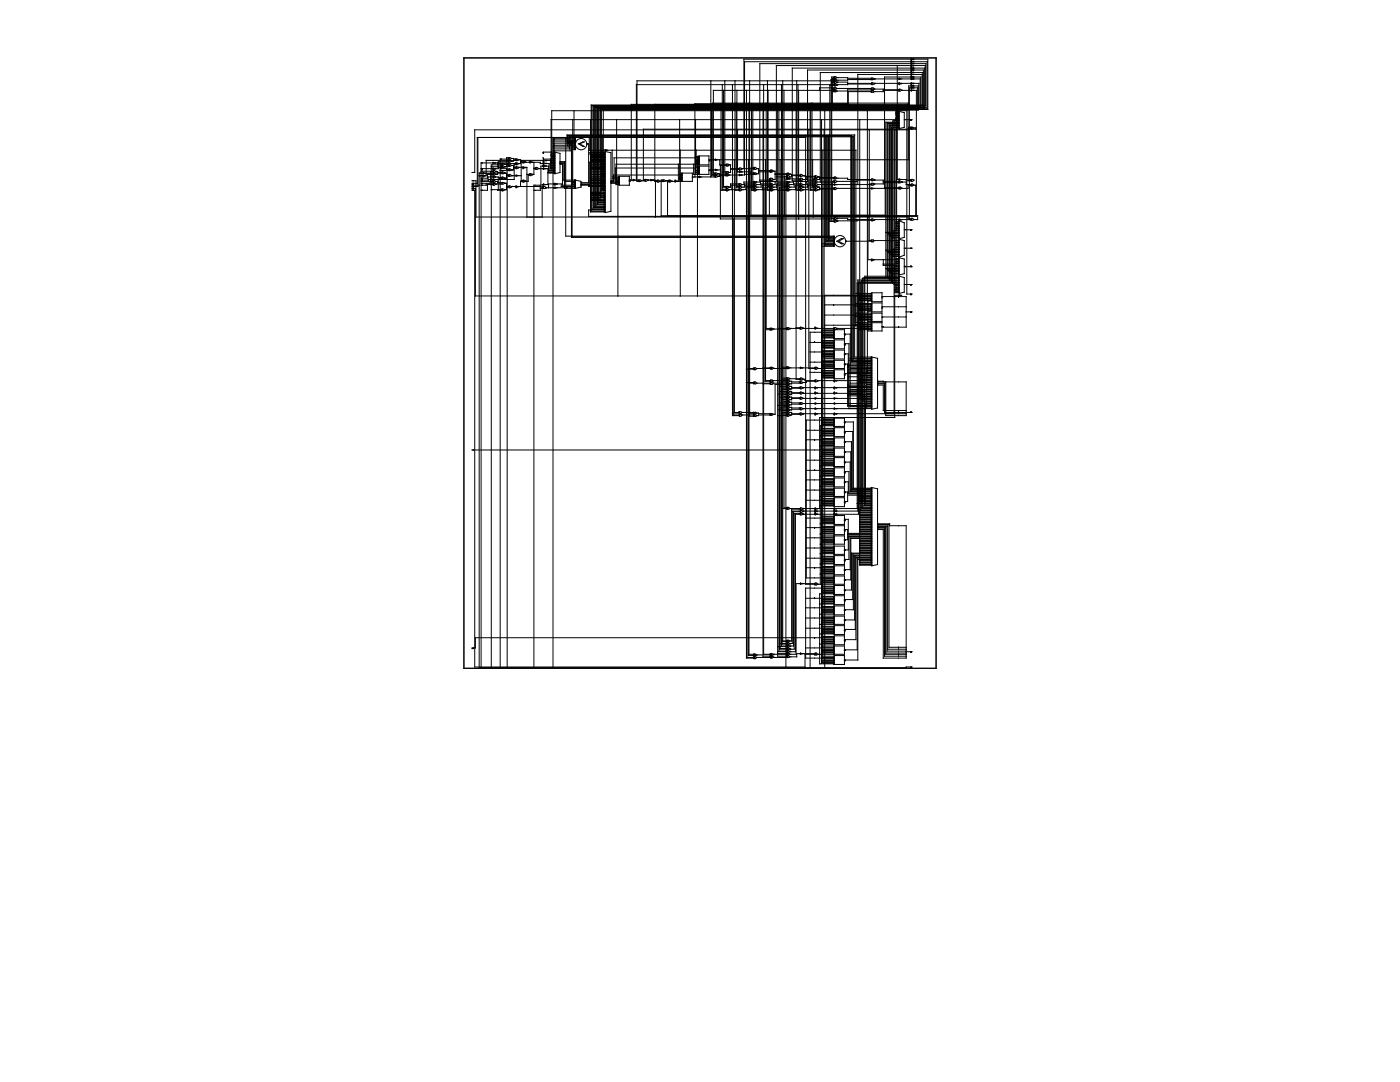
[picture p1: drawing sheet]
<svg xmlns="http://www.w3.org/2000/svg" width="279mm" height="216mm" viewBox="0 0 279 216" stroke-linecap="round" stroke-linejoin="round" font-family="sans-serif">
<g fill="none" stroke="#000" stroke-width=".2">
<path d="M92.6 11.6h94.2v121.8h-94.2zM141.9 16.1v19.2M144.1 16.9v20.9h.9M144.4 18v19.2h.8M144.7 16.1v18.4h.6M146.2 16.9v66h1.4M146.7 16.1v21.9h.9M147.1 18v19.2h.6M149 18v113.3h1.6M149.6 16.1v67h1.1M152.4 16.9v113.7h1.5M153.2 16.1v21.9h.7"/>
<path d="M153.3 18v19.2h.8M156 16.9v112h1.2M156.2 16.1v111.9h1M156.5 18v83.3h.7M159 16.1v21.9h.8M159.3 16.9v20.9h.5M159.4 18v19.2h.5M166 16.4h.5M166.1 17.8h.7M166.1 16.5h.4M166.1 18.3h.7M166.4 15.5v.1"/>
<path d="M166.4 16v.1M166.4 17.7v.1M166.4 18v.2M166.5 17.5v.3M166.5 18v.3M166.5 17.1h.3M166.5 16.9h-39.5v19M166.5 17h-.9v27.2h.9M166.5 15.3v.4M166.5 15.8v.4M166.7 15.3l.3 .2-.3 .2M166.7 15.8l.3 .2"/>
<path d="M166.7 16.3l.3 .1-.3 .2M166.7 16.8l.3 .2-.3 .1M166.8 16.3h-.3v.3h.3M166.8 16.8h-.3v.3M166.8 16.1h-39.7v20.1h.7M166.8 18h-24.4v16.5h.5M166.8 15.4h-.8v28.2h.5M166.8 17.5h-3.2v.5M166.8 15.6h-.7v5M166.8 15.9h-.9v28.2h.6M166.8 17.5l.1 .1-.1 .2M166.8 18l.1 .2-.1 .1"/>
<path d="M167 16l-.3 .2M167 16.4h2.2v.2h4.8M167 18.2h7M167 15.5l7.1 .1M167 17.7h7M167.1 16.4v.1M167.1 16.9v.1M173.9 15.7v.2M173.9 17.8v.1M173.9 18.3v.1M174 15.6v.3M174 17.8h-4.8v2.9h-30.5v14.6"/>
<path d="M174 16.8l-7 .1M174 16.9h.1M174 18.3h-4.7v2.5M174.1 16.5h-.1v.4M174.1 15.9l-7.1 .1M174.2 15.6l.3 .1-.3 .2M174.2 16.5l.3 .2-.3 .2M174.2 17.5h-.2v.4h.4l-.2-.3M174.2 18h-.2v.4h.4l-.2-.3M174.4 17.8l5.1 .1M174.5 15.7h5M174.5 16.6h5"/>
<path d="M174.5 17.7v.1M174.6 16.6l-.1 .2M179.1 13.1v22.7h.4M179.3 16.6v.2M179.3 18v.2M179.4 17.8v.4h.2M179.5 15.6l.2 .1-.2 .2zM179.5 16.5l.2 .1-.2 .3zM179.5 18h-3.2v.3h-1.9M179.5 17.8h.1M179.6 17.8l.3 .2-.3 .2M179.8 15.7h2.1"/>
<path d="M180 18h1.9M181.7 12.2v.1M181.7 13.1v.1M181.7 14.4v.1M181.7 15.2v.2M181.7 16.6v.2M181.9 13.1h-27v23.1h-.7M181.9 14h-20.7v22.2h-1.2M181.9 13.8l.2 .2-.2 .1zM181.9 11.7l.2 .1-.2 .1zM181.9 12.1l.2 .2-.2 .1zM181.9 12.6l.2 .1-.2 .1z"/>
<path d="M181.9 13l.2 .1-.2 .2zM181.9 13.5l.2 .1-.2 .1zM181.9 14.2l.2 .3-.2 .1zM181.9 14.7l.2 .2-.2 .1zM181.9 15.1l.2 .3-.2 .1zM181.9 15.6l.2 .1-.2 .2zM181.9 16.5l.2 .1-.2 .3zM181.9 17l.2 .1-.2 .2zM181.9 17.4l.2 .1-.2 .2zM181.9 17.9l.2 .1-.2 .2zM181.9 14.5h-18.2v21.8M181.9 14.9h-10.7v21.9"/>
<path d="M181.9 15.4h-5.4v22.2M181.9 16.6h-2.1v.2M181.9 17.1h-.5v3.7h-55.4v15.1M181.9 17.5h-.4v26.3M181.9 11.8h-33.4v21.9M181.9 12.7h-30.3v23.6h-.7M181.9 13.6h-23.8v22.7h-.6M181.9 12.3h-33.3v22.6h-.6M182.1 14h2.2v7.6h-65v19.2h1.5M182.1 14.5h2.1v6.8h-65.6v20h2.2M182.1 14.9h1.9v6.1h-66v21.2h2.8M182.1 15.4h1.7v5.8h-65.3v20.2h2.3"/>
<path d="M182.1 15.7h1.5v5.6M182.1 16.6h1.3v5M182.1 17.1h1.2v4.9h-62.9v15.5h.4M182.1 17.5h1v3.6M182.1 18h.8v25.2h-65.4v-1.3h3.3M182.1 11.8h3.1v10h-65.4v18.5h1M182.1 12.3h2.9v9.4h-65.5v18.7h1.3M182.1 12.7h2.7v8.8h-65.8v19.4h1.8M182.1 13.1h2.6v8h-66.6v20.7h2.7M182.1 13.6h2.4v8.2M182.2 14.4l.2 .1M182.2 15.2l.2 .2"/>
<path d="M182.2 12.2l.2 .1M182.4 16.6l-.2 .2M182.4 13.1l-.2 .1M94.2 36.6h1.1v-9.2h65.5v89.2h1.9M94.2 38h.5v95.1h66v-2.5h2M94.2 36.1h.8v7.2h86.2v.4h.7M94.2 34.4h.5v-8.5h86.5v10.2h.7M94.5 37v-.2h-.3v.2h1.4M94.5 37.6v.1h-.3v-.1h.7v21.5h79.1M95.4 27.4v9.8h-1.2v.1h.3v-.1M95.6 35.1h.8M95.8 35.1v.1"/>
<path d="M96 33.7h2.4M96 34.2h2.4M96.1 35.9v-.1l.2 .1M96.1 33.7v.1l.2-.1M96.3 35.1v.1M96.4 34.5h-.8v98.7h85.2v-.1h1.2l-.1 .1-.2-.1M96.4 34.4l.2 .1-.2 .2zM96.4 34.9l.2 .2-.2 .2zM96.6 34.5h1.3M96.8 35.1v.1M97 34.7h1.4M98 37.8l2.2 .2"/>
<path d="M98.3 33.7v.1M98.3 34.8v.1M98.3 36.1v.1M98.4 36.7h-1.4v.3h-1M98.4 37h.3M98.4 34.8h-1.1v.8h-1.3M98.4 35.8h-.9v.4h-1.5M98.4 36.2h-.6v.4h-1.8M98.4 34.5h.3M98.4 35.2l.3 .1-.3 .1zM98.4 32.4l.3 .1-.3 .1zM98.4 33.5l.3 .2-.3 .2z"/>
<path d="M98.4 35.7l.3 .1-.3 .1zM98.4 36.4h.3M98.4 34h.3M98.4 35.3h-1v.6h-1.4M98.4 34.3h-.5v2h.5M98.4 32.5h-2.4v100.7M98.4 36.8h-1.1v1.2h-1.3M98.4 34.1v.3h.3M98.4 34.6v.3h.3M98.6 36.1l.3 .1-.3 .2M98.6 36.6l.3 .2-.3 .1M98.6 34.1l.3 .1-.3 .2"/>
<path d="M98.6 34.6l.3 .2M98.7 36.1h-.3v.3M98.7 36.6h-.3v.3M98.8 35.3h.6v2.5h.8M98.9 34.8l-.3 .1M98.9 36.2h.4v.2h1M98.9 36.7h1.4M98.9 34.3l1.3 .1M98.9 33.7l-.1 .1M99.1 34.2v.1M99.1 34.7v.1M99.1 36.7v.1"/>
<path d="M99.3 32.5v.1h1M99.4 33.4h.9M99.4 35.4h.8M99.8 33.7l1.8 .1M100.1 32.8v.1M100.1 33.1v.2M100.1 35.6v.1M100.1 37.7v.1M100.2 36.4v.4M100.2 35.4v.3M100.2 34.3v.4h.1l.4-.2-.3-.2M100.2 32.6v.3"/>
<path d="M100.2 33.1v.4M100.2 34.5h-.9v.3h-.4M100.2 38.1h.1M100.2 35.3h.1M100.2 35.7h.1M100.2 34.3h.1M100.2 35.6h-.5v.2M100.3 33.1l-2.3 .2M100.3 32.9h-2.3v100.3M100.4 38.1l.3-.2-.5-.2v.4M100.4 36.4l.3 .2-.3 .2M100.4 35.4l.3 .1-.3 .2"/>
<path d="M100.4 32.6l.3 .2-.3 .1M100.4 33.1l.3 .2-.3 .2M100.7 34.5h.4v.4h.5M100.7 32.8l1 .1M100.7 36.6h.4v.6h.5M100.7 34.4l.1 .1M101.3 32.6v-.1l.2 .1M101.5 31.5v.1M101.5 32v.1M101.5 33v.1M101.5 33.9v.1M101.5 35.1v.1"/>
<path d="M101.6 37.1v.3l.1 .1 .3-.2-.3-.2M101.6 34.8v.4l.4-.2-.3-.2M101.6 33.7v.4M101.6 32.8v.4M101.6 31.5v.3M101.6 32v.3M101.6 34.8h.1M101.6 37.1h.1M101.6 33.9l-1.8 .1M101.6 34h.1M101.6 37.3h-.5v.5h-.4M101.6 32.3h-2.2v1.4h-.6"/>
<path d="M101.6 33.7h.1M101.6 32.4h.1M101.6 35.1h-.5v.5h-.4M101.7 33.1l-1 .2M101.7 31.5h-.6v1h-2.3M101.7 31.7h-1.9v101.5M101.7 32.3l.3-.2-.3-.1h-4.7v3.1h-.4M101.7 33.7l.3 .2-.3 .2M101.7 32.8l.3 .2-.3 .2M101.7 31.5l.3 .1-.3 .2M102.1 31.6l1 .1 .3 .2-.3 .2M102.1 37.2h.9"/>
<path d="M102.1 33h.4v.4h.5M102.1 35.1h.9M102.2 37.2l-.1 .1M102.9 31.7v.2M102.9 32.5v.1M102.9 37.2v.1M103 32.5v.3M103 31.7v.4M103 32.9h.1M103 32.8h-.4v3h-3.8M103 37.1l.3 .1-.3 .3zM103 34.9l.3 .2-.3 .1z"/>
<path d="M103 32.6h-1.8v100.6M103 33.7h.1M103 32.5h.1M103 33.5h-.5v.4h-.4M103.1 32l-1 .1M103.1 33.6l.3-.1-.3-.2h-.1v.3M103.1 32.5l.3 .2-.3 .1M103.3 35.1h.7M103.4 33.4h1M103.4 31.9h.5v.4h.5M103.4 37.2v.1M103.5 33.4v.1"/>
<path d="M104.3 33.4v.1M104.3 32.1v.4M104.3 36v.3M104.4 32.1l.4 .2-.3 .2M104.4 36.2h-.5v1M104.4 33.3l.2 .1-.2 .3zM104.4 35.9h.1M104.4 32.4h-.5v.2h-.5M104.4 32.5h.1M104.5 36l.3 .1-.4 .2M104.6 33.4h.6v9.9M104.8 32.4h1"/>
<path d="M104.8 33.4v.1M104.9 32.3v.1M104.9 36.1v.1M105.2 34.8h.6M105.7 32.3v.1M105.7 34.7v.1M105.7 34.7v.3M105.8 34.7l.4 .1-.3 .2M105.8 34.9h-.4v1.3h-.6M105.8 32.1l.2 .3-.2 .1zM105.8 35.1h.1M106 32.4h1.8v.2h.7l-.2-.1"/>
<path d="M106.2 32.3v.1M106.3 34.8v.1M106.6 32.4v1.1h.3M106.8 33.7v.1M106.9 33.7h-.3v1.1h-.4M106.9 33.4h.3M106.9 33.8h.3M106.9 33.5v.3M107.1 33.5l.3 .1-.3 .2M107.4 33.7h1.1M108.3 33l.2 .1h-.5v4.1h-4.7M108.3 32.1l.2-.1h-4.5v4.1h.4"/>
<path d="M108.3 31.5l.2 .1M108.5 37.3h-.7v-.3h-1.2v96.2M108.5 33.5l.3 .2-.3 .1zM108.5 31.5v.2h2.2M108.5 31.9l.3 .1-.3 .3zM108.5 32.4l.3 .2-.3 .2zM108.5 32.9l.3 .2-.3 .2zM108.5 36.7l.3 .1-.3 .2zM108.5 36.8h-.3v6.5M108.7 37.2h-.2v.4l-.2-.1M108.7 37.6h-.9v.4h-1.2M108.8 37.3l.1 .1-.1 .2"/>
<path d="M108.8 33.1h.7v1.2h1.2M108.8 32.6h.8v1.4h1.1M108.8 33.7h.5v.7h1.4M108.8 32h1.1v1.7h.8M109 37.5h1.7M109 32v.1M109 32.5v.1M109 33v.1M110 33.1h.7M110 32.9h.7M110 31.1h.7M110 32.6h.7"/>
<path d="M110 33.4h.7M110 32.4h.7M110 33.5h.7M110 30.7h.7M110 31h.7M110 33h.7M110 31.6h.7M110.1 31.5h.6M110.1 32h.6M110.1 32.1h.6M110.1 31.2h.6M110.1 30.6h.6"/>
<path d="M110.4 29.7h3.3v-2.5h56.6v44.4h3.7M110.4 28.3h3.6M110.4 29.1h2.9v-2h56.6v45h4.1M110.4 28.7h2.8v-1.8h57.4v44.3h3.4M110.4 30.1h3.4v-2.8h56.4v44.7h3.8M110.5 27.7v-.1l.1 .1M110.5 29.1v-.1l.1 .1M110.5 30.9l.1 .1M110.5 31.4l.1 .1M110.5 32.3l.1 .1M110.5 32.8l.1 .1M110.5 34.2l.1 .1"/>
<path d="M110.6 36.7l-.1 .1M110.6 30.4l-.1 .1M110.6 31.7l-.1 .2M110.6 33.1l-.1 .2M110.6 33.7l-.1 .1M110.7 34.5h-1.4v2.3h-.5M110.7 37.3l.3 .2-.3 .1zM110.7 30.4l1.1 .2v3.8l-1.1 .3zM110.7 36.6l.3 .1-.3 .3zM110.7 30.4h-2.2v.2l-.2-.1h.2M110.7 36.7h-1.2v.8M110.7 32.5h-.6v-10.4h70.9v36.6h1l-.1 .1-.2-.1"/>
<path d="M111 36.7h1v.5h2.8M111.1 36.7v.1M111.8 32.8h.5v4.2h2.5l-.1 .1M111.8 32.3h1v3.9h2l-.1-.1M111.8 32.4h.8v5.2h2.2M111.8 32.6h.6v3.3h2.4M112.9 27.7v19.4h53.6v2h-2.5M113.2 28.2h1.6l-.1 .1M113.3 28.4h1.5M113.4 27.1v2.2h-3M113.4 28.6h1.4M113.7 28.7h1.1l-.1 .1"/>
<path d="M113.8 29h1M114.2 27.9v19.3h52.3M114.3 29.8h.5v-2.1h-4.4v105.5M114.3 36.4h.5M114.3 36.7h.5M114.3 36.3h.5M114.3 23.9v12.9h.5M114.6 29.1h.2M114.6 29.5h.2M114.6 22.1v7.5h.2M114.7 29.2l.1 .1h-.5M114.7 27.8l.1 .1h-4.4"/>
<path d="M114.7 37.5l.1 .1M114.8 35.9v1.7M114.8 37.3l-3.8 .2M114.8 35.9l1.2 .3v1.1l-1.2 .3M114.8 28.1h-.8v19.3h52.5M115.4 28.7l1.2-.4-.9 .4 .9 .5h-.3zM116 37h1.5v.2h3.3M116 36.8h1.6v.3h3.2M117.1 28.7h.4v1.8h3.3M117.2 28.7l-.1 .1M117.6 27.4v2.6h3.2M117.9 37h2.9"/>
<path d="M117.9 34.8h2.9M117.9 33.1h2.9M117.9 32.8h2.9M117.9 36.1h2.9M117.9 36.4h2.9M117.9 36.6h2.9M117.9 35.9h2.9M117.9 35.3h2.9M117.9 35.7h2.9M117.9 34.3h2.9M117.9 33.4h2.9M117.9 33.7h2.9"/>
<path d="M117.9 31.5h2.9M117.9 31.7h2.9M117.9 32h2.9M117.9 31.9h2.9M117.9 33.8h2.9M117.9 30.9h2.9M117.9 31h2.9M117.9 31.2h2.9M117.9 31.4h2.9M117.9 32.3h2.9M117.9 38.4h2.9M117.9 38.5h2.9"/>
<path d="M117.9 38.6h2.9M117.9 38.9h2.9M117.9 39h2.9M117.9 39.4h2.9M117.9 39.5h2.9M117.9 39.8h2.9M117.9 39.9h2.9M117.9 23.9v18.4h2.9M117.9 30.4h2.9M118.4 21.1v20.6h2.4M118.9 21.3v19.8h1.9M119.4 21.6v18.9h1.4"/>
<path d="M119.9 21.8v17.4h.9M120 35.2h.8M120 36.2h.8M120 34.5h.8M120 32.9h.8M120 37.6h.8M120 22.1v16h.8M120 36.7h.8M120 34.7h.8M120 32.6h.8M120 33.3h.8M120 33.9h.8"/>
<path d="M120 35.1h.8M120 38h.8M120 35.6h.8M120 34.2h.8M120.3 27.4v10.4h.5M120.7 30.6v.1M120.7 31.1v.1M120.7 31.5v.1M120.7 32v.1M120.7 32.5v.1M120.7 33v.1M120.7 33.4v.1"/>
<path d="M120.7 33.9v.1M120.7 34.4v.1M120.7 34.8v.1M120.7 35.3v.1M120.7 35.8v.1M120.7 36.3v.1M120.7 36.7v.1M120.7 37.2v.1M120.7 37.7v.1M120.7 38.6v.1M120.7 39.1v.1M120.7 39.6v.2"/>
<path d="M120.8 29.8l.2 .2-.2 .1zM120.8 30.2l1.1 .3v11.7l-1.1 .2zM120.8 30.7h-3.3v5.7h-1.5M120.8 32.4h-3.2v4.3h-1.6M121 30h49.8v34.4h5.2v1.6h-2.8v-5.9h.8M122.2 30v5.3h1.4M123.1 36.4h.5M123.1 23.9v12.8h.5M123.1 35.9h.5M123.1 36.3h.5M123.1 35.4h.5M123.4 36.1l.2 .1h-.5"/>
<path d="M123.4 35.7l.2-.1h-1.4v.5h-.3M123.6 35.2h2v1.8h-2zM123.6 35.8h-.3v23.3M125.6 36.1l.1 .1h-.1M125.6 35.9h.8M126.4 35.8l.2 .1-.2 .2zM126.6 35.9h1.2M127.4 36.1v.1M127.5 35.9v.3M127.7 35.9l.3 .2M128 36.1l-.3 .1M128 36.1h.8"/>
<path d="M128.7 35.8v.1M128.7 35.8v.3M128.8 36.2h.1M128.8 35.8h.1M128.9 35.8l.3 .2-.3 .1M129.3 35.9h.6M129.9 35.8l.3 .1-.3 .2zM130.3 35.9h.4M130.7 20.8v15.4h.5M131.2 36.1h-.4v7.2M131.4 36l.2 .1-.2 .2M131.4 35.9h-.2v.4h.2"/>
<path d="M131.6 36.2h.9M131.7 36.1v.1M132.2 36.1v.1M132.3 35.9v.3M132.5 35.9h-.5v7.2h51.1v.7h-.7M132.5 35.9l.3 .2-.3 .1M132.8 36.1h.8M133.5 35.9h.2M133.5 36v.3M133.6 36.2h-.4v6.9M133.7 36l.3 .1-.5 .2M134 36.2h.7"/>
<path d="M134.1 36.1v.1M134.6 36.1v.1M134.7 35.9l.3 .3-.3 .1zM135.4 32.8v3.4M135.6 34.8h.5M135.6 35.8h.5M135.6 23.9v12h.5M135.6 35.3h.5M135.6 35.6h.5M135.6 35.4h.5M135.8 30v4.5h2.4v1.7h-3.1v-.1M136 34.7v.1"/>
<path d="M136 35.1v.1M136 35.6v.1M136 36.1v.1M136.1 34.5v1.7M136.1 34.9h-13.7v1.3h-.5M136.1 35.1h-.3v24M138.2 35.3h1.4M138.2 35.4h.1M138.8 23.9v10.6h.8M138.8 34h.8M138.8 34.4h.8M138.8 34.3h.8"/>
<path d="M138.8 32.6h.8M138.8 33.4h.8M138.8 32h.8M138.8 32.4h.8M138.8 31.9h.8M138.8 33.9h.8M138.8 31.4h.8M138.8 32.3h.8M138.9 30v3.1h2.6v1.7h-3.1v-2M138.9 31.2h.7M139.2 33.7h.4M139.3 34.2l.1 .1"/>
<path d="M139.3 34.7l.1 .1M139.3 31.1l.1 .1M139.3 32.5l.1 .1M139.4 33.1l-.1 .2M139.4 33.7l-.1 .1M139.4 31.5l-.1 .1M139.4 32l-.1 .1M139.6 31.1h1.9v1.8h-1.9zM139.6 33.1v1.7M139.6 35.2l.2 .1-.2 .1zM139.6 32.8h-16.7v4h.7M139.6 31.5h-17v4.9h-.7"/>
<path d="M139.6 33.5h-16.8v3.1h-.9M139.6 31.7h-.4v27.4M139.8 35.3h3.1M141.5 34h.2M141.5 32h.2M141.5 31.9h1.2M141.5 33.9h1.2M141.6 32v.1M142 20.8v14.3h.9M142.6 34.7v.1M142.6 35.1v.1M142.7 34.5v.3"/>
<path d="M142.7 35v.4M142.7 31.7l.3 .2-.3 .1zM142.7 33.8l.3 .1-.3 .1zM142.9 34.5l.3 .2-.3 .1M142.9 35l.3 .2-.3 .2M143 33.9h.8M143.3 34.7h.3v.1h1.6l.3 .1M143.6 31.9v1h1.4M143.9 20.7v17.3h1.1M144.1 34.3h1.2M144.3 20.6v16.9h.7M144.9 32.8v.1"/>
<path d="M144.9 34.4v.1M144.9 34.8v.1M144.9 37.2v.1M144.9 37.7v.1M145 34.8v.3M145 37.2v.3M145 37.7v.4M145 37.7l.5 .2M145 34.3v.2M145 37.6h.2M145 38.1h.2M145 33h-1.2v10.7h22.7"/>
<path d="M145.2 37.2l.3 .2-.3 .1M145.2 35.1h-1.6v.1h-.3M145.2 32.8l.2 .1-.2 .2M145.2 34.2l.2 .2-.2 .2M145.3 32.8h-.3v.3h.3M145.4 32.9h.4v.8h1.8M145.4 34.9h2.2M145.5 34.9l-.3 .2M145.5 37.9l-.3 .2M146.2 37.8h1.4M146.6 31.9v50.4h1M146.9 20.6v16.9h.7"/>
<path d="M147.2 25.9v8.4h.4M147.4 36.7v.1M147.4 37.2v.1M147.4 37.7v.1M147.6 34.2l.2 .1-.2 .1zM147.6 34.8l.2 .1-.2 .2zM147.6 37.6h.1M147.6 38.1h.1M147.6 33.8h-1.8v.6h-.4M147.6 36.7v.3M147.6 37.2v.3M147.7 37.7h-.1v.4"/>
<path d="M147.7 37h-1.6v.8h-.7M147.7 36.7h-1.9v.6h-.4M147.8 36.7l.3 .1M147.8 37.2l.3 .2-.3 .1M147.8 37.7l.3 .2M147.8 33.9l.2-.3-.4-.1v.4h.2M148 34.3h1.9M148.1 36.8l-.3 .2M148.1 37.9l-.3 .2M148.1 33.8v-.1h2.4l-.1 .1M148.6 34.8h2.1M149 37.2h1.7"/>
<path d="M149.4 31.9v98.9h1.3M149.5 20.6v110h1.2M149.9 34.5h.8M150 20.7v17.3h.6M150.2 20.8v17h.4M150.4 37.7l.1 .1M150.5 37.7l.5 .2M150.5 37.6h.2M150.5 34.5v.3l-.1-.1M150.5 36.2l.2 .1-.2 .1zM150.5 38.1h.2M150.5 33.5h-.6v9.4h26.8v-5.4h2.8"/>
<path d="M150.5 36.3h-2v.5h-.4M150.5 36.7l-.1 .1M150.5 37.2l-.1 .1M150.5 36.7v.3M150.5 37.2v.3M150.5 37.7v.4M150.6 37.5h-1.5v93.7h1.5M150.7 36.7l.3 .1M150.7 37.2l.3 .2-.3 .1M150.7 37h-1.9v.8h-.7M150.7 33.4h-.2v.4h.2M150.7 36.7h-2.1v.6h-.5"/>
<path d="M150.8 33.5l.2 .1-.2 .2M150.8 34.5l.2 .2-.2 .1M151 33.7h.4v.3h2.5M151 36.8l-.3 .2M151 37.9l-.3 .2M151.6 35.9h2.5M152.3 20.8v110.3h1.6M152.3 37.8h1.6M152.8 31.9v44h1M152.9 20.6v44.9h1.2M153.7 37.7l.1 .1M153.7 34.2l.1 .1"/>
<path d="M153.8 36.2h-2v.6h-.8M153.8 36.1l.3 .1-.3 .1zM153.8 37.6h.3M153.8 38.1h.3M153.8 35.7h-.3v7.2M153.8 33.9h.3M153.8 36.7l-.1 .1M153.8 37.2l-.1 .1M153.8 36.7v.3M153.8 37.2v.3M153.8 34v.3M153.9 37.5h-1.2v38.6h1.1"/>
<path d="M154 36.7l.3 .1M154 37.2l.3 .2-.3 .1M154 37.7l.3 .2M154 34l.3 .1-.3 .2M154.1 37.7h-.3v.4M154.1 37h-2v.8h-1.1M154.1 35.6h-.3v.3l-.1-.1M154.1 36.7h-2.2v.6h-.9M154.1 34.3h-2.7v.4h-.4M154.1 35.6l.2 .2-.2 .2M154.3 34.2h.4v.5h2.5M154.3 36.8l-.3 .2"/>
<path d="M154.3 37.9l-.3 .2M154.9 35.3h2.2l-.1 .1M155.2 20.7v110.2h2M155.2 38h2M155.4 20.8v109.1h1.8M155.7 31.9v97.5h1.5M156 37.8h1.2M156.1 20.6v107.9h1.1M156.5 37.2h.9M157 37.7l.1 .1M157.1 35.2h-.5v7.7M157.1 34.5h.3"/>
<path d="M157.1 36.2l.3 .1-.3 .1zM157.1 35.6l.3 .1-.3 .1zM157.1 37.6h.3M157.1 38.1h.3M157.1 36.3h-2.4v.5h-.4M157.1 35.7h-.3v97.4M157.1 36.7l-.1 .1M157.1 37.2l-.1 .1M157.1 34.8l-.1 .1M157.1 36.7v.3M157.1 37.2v.3M157.1 34.6v.3h.3"/>
<path d="M157.2 34.8h-2.5v1h-.4M157.2 37.5h-1.6v92h1.6M157.3 36.7l.3 .1M157.3 37.2l.3 .2-.3 .1M157.3 37.7l.3 .2M157.3 34.6l.3 .2M157.4 37.7h-.3v.4M157.4 37h-2.3v.8h-.8M157.4 35.1h-.3v.3h.3M157.4 36.7h-2.5v.6h-.6M157.4 35.1l.2 .2-.2 .1M157.5 35.7h2.3"/>
<path d="M157.6 34.8h.4v.1h1.8M157.6 36.8l-.3 .2M157.6 37.9l-.3 .2M157.6 34.8l-.3 .1M157.7 34.7v.1M158.1 35.9h1.9M158.9 20.7v55h.9M159.6 35.1v.1M159.6 35.8v.1M159.6 36.7v.1M159.6 37.2v.1M159.6 37.7v.1"/>
<path d="M159.7 36.7v.3M159.7 37.2v.3M159.7 34.8v.4l.5-.2-.3-.2M159.8 34.8h.1M159.8 36.2h-1.4v.6h-.8M159.8 36.1l.2 .1-.2 .1zM159.8 37.6h.1M159.8 38.1h.1M159.8 37.5h-.4v6.2M159.8 35.1h-1.8v.2h-.4M159.9 37h-1.1v.8h-1.2M159.9 36.7h-1.4v.6h-.9"/>
<path d="M159.9 38.1l.3-.2-.5-.2v.4M159.9 36.7l.3 .1-.3 .2M159.9 37.2l.3 .2-.3 .1M160 35.6l.2 .2-.2 .2M160 35.6h-.2v.3M160.3 35.1h.4v.1h2M161.2 35.9h1.7M161.4 25.9v47.6h1.3M161.7 20.7v17.3h1M161.8 20.8v17h.9M162.1 20.6v16.9h.6M162.2 31.9v5.3h.6"/>
<path d="M162.6 35.3v.1M162.6 35.8v.1M162.6 36.7v.1M162.6 37.2v.1M162.6 37.7v.1M162.7 36.2l.2 .1-.2 .1zM162.7 35.3h-1.8v.5h-.8M162.7 37.6h.1M162.7 38.1h.1M162.7 36.3h-1.8v.5h-.6M162.7 35.7h-.4v7.6M162.7 35.1h.1"/>
<path d="M162.7 36.7v.3M162.7 37.2v.3M162.7 35.1v.3h.1M162.8 37.7h-.1v.4M162.8 37h-1.5v.8h-1M162.8 36.7h-1.6v.6h-.9M162.9 36.7l.3 .1-.3 .2M162.9 37.2l.3 .2-.3 .1M162.9 37.7l.3 .2-.3 .2M162.9 35.1l.3 .2-.3 .1M162.9 35.6h-.2v.3M163 35.6l.1 .2-.1 .2"/>
<path d="M163.1 36.3h3.4M163.2 37.3h.4v.3h2.9M163.2 35.3h.4v.1h2.9M163.2 36.8h3.3M164 23.9v108.4h2.5M164.2 30v100.9h2.3M164.5 25.9v39.8h2M164.6 22.1v26.9h1.9M164.7 27.3v21h1.8M165 27.2v20.9h1.5M165.1 27.1v20.9h1.4M165.4 27.1v20.7h1.1"/>
<path d="M165.5 26.9v20.7h1M166.4 35.6v.1M166.4 36.1v.1M166.4 37.5v.1M166.5 36.7l.3 .1-.3 .2zM166.5 36.2h-.4v6.7M166.5 35.6h-2.9v.2h-.5M166.5 37.7h-2.9v.1h-.4M166.5 35.3h.3M166.5 35.7h.3M166.5 37.8h.3M166.5 35.4v.3"/>
<path d="M166.7 37.4l.3 .2-.3 .2M166.7 35.4l.3 .1-.3 .2M166.8 37.5l-.3-.1v.4M166.8 36.1h-.3v.3h.3M166.8 36.1l.1 .1-.1 .2M166.9 36.8h7.1M167 35.6h2.2v.2h4.8M167 37.6h7M169.8 27.1v45.3h4.2M171.6 23.9v88.9h2.4M173.1 22.1v52.4h.9M173.5 25.9v22.1h.5"/>
<path d="M174 35.7v.4h.1M174 35.9h-2.9v.3h-4.1M174 37.5l.2 .1-.2 .1zM174 36.7h-.4v6.2M174 35.7h.1M174.2 35.7l.3 .2-.3 .2M174.2 36.9l.2-.3h-.4v.4h.2M174.4 37.6h5.1M174.5 35.9h1.8v.3h3.3M174.5 36.7v.1M174.5 35.8l.1 .1M178.6 25.9v32.5h.9"/>
<path d="M178.8 22.5h.7M178.8 22.6h.7M178.8 22.7h.7M178.8 23h.7M178.8 23.5h.7M178.8 23.6h.7M178.9 22.1v23h.6M178.9 23.1h.6M178.9 23.2h.6M179.3 22.4v.1M179.3 22.9v.1M179.3 23.2v.2"/>
<path d="M179.3 23.7v.2M179.3 24.3v.1M179.3 24.6v.2M179.3 25.1v.2M179.3 36.3v.1M179.4 36.1v.4M179.5 22.2l1 .3v2.9l-1 .3zM179.5 35.7l.2 .1-.2 .1zM179.5 23.9h-69.5v10h.7M179.5 25.4h-1.6v30.9M179.5 22.2h-.7v36.1h.7M179.5 24h-1.1v58.6"/>
<path d="M179.5 24.1h-1.3v32.4M179.5 24.4h-2.7v30.7M179.5 24.5h-2.5v30.9M179.5 24.6h-2.3v30.9M179.5 24.9h-2.1v30.7M179.5 25h-2v30.9M179.5 25.1h-1.8v30.9M179.5 25.5h-1.4v30.9M179.6 36.4h-3.3v.3h-1.9M179.6 36.1l.3 .2-.3 .2M179.7 37.3h-.2v.4h.3l-.1-.3M179.7 35.8l2.2 .1"/>
<path d="M180 36.3h.8v.5h1.1M180 37.5v.1M180.5 23.9h1.5l-.1 .1-.2-.1M181.7 25.4v.1M181.7 35.8v.1M181.7 37v.1M181.9 37h-.7v.6h-1.4M181.9 25.7h-.7v-5.1h-39v14.2h.7M181.9 36.7h.2M181.9 37.1h.2M181.9 36.8v.3M181.9 25.4v.3"/>
<path d="M182.1 36.8l.3 .1-.3 .2M182.1 25.4l.3 .1M182.1 35.8h-.2v.4h.2M182.1 25.4h-.7v6.5h-38.4M182.1 35.8l.2 .2-.2 .1M182.4 25.5l-.3 .2M182.4 37h.4v6.1M182.4 25.5h.4v.3h-54.4v10.1h.4M182.4 35.9h.1M117.9 40h2.9M120.7 40v.1M120.7 40.5v.1"/>
<path d="M120.7 41v.1M120.7 41.5v.2M120.7 41.9v.1M146.4 43.7v39.1h1.2M164 48.6h2.5M164.1 59.1v72.3h2.4M164.6 48.5h1.9M164.6 48.8h1.9M166.4 47.4v.1M166.4 47.9v.1M166.4 48.4v.1M166.4 48.8v.1"/>
<path d="M166.7 43.4l.3 .2-.3 .2M166.7 44l.3 .1-.3 .2M166.8 43.4h-.3v.4h.3M166.8 43.9l-.3 .1v.3h.3M167 48.1l.9-.5h.4l-.9 .5 .9 .5h-.4zM167 43.6h2.2v.2h4.8M167.1 43.6v.1M167.1 44.1v.1M168.8 48.1h5.2M170.7 59.1v5.9h3.3M170.8 58.5h3.2M171.6 58.7h2.4"/>
<path d="M171.6 59.2h2.4M171.6 59.4h2.4M171.6 59.6h2.4M171.6 59.8h2.4M171.6 59.9h2.4M173.2 43.3v8.5h.8M173.9 47.9v.1M173.9 51.8v.1M173.9 58.7v.1M173.9 59.2v.1M173.9 59.7v.1M174 51.7l.2 .1-.2 .3z"/>
<path d="M174 58.4h2v1.8h-2zM174 58.9h-9.4v74.3M174 43.9l-7 .2M174.1 43.7h-.1v.3l.1 .1M174.2 43.7l.3 .2-.3 .1M174.2 47.9l.2 .1-.2 .2M174.2 47.9h-.2v.4h.2M174.4 48h5.1M174.5 43.8h5M174.6 43.8l-.1 .1M176 59.2h4.8v6.1h-4.5v-.1h-.3M176 59.4h.1"/>
<path d="M176.3 52.7h3.2M176.3 51.8v1.2h3.2M176.8 49.9h2.7M176.8 53.6h2.7M176.8 46.4h2.7M177 50.2h2.5M177 53.7h2.5M177 46.5h2.5M177.2 50.3h2.3M177.2 54h2.3M177.2 46.6h2.3M177.4 50.4h2.1"/>
<path d="M177.4 54.1h2.1M177.4 46.9h2.1M177.5 50.7h2M177.5 54.2h2M177.5 47h2M177.7 50.8h1.8M177.7 54.5h1.8M177.7 47.1h1.8M177.9 50.9h1.6M177.9 54.6h1.6M177.9 47.4h1.6M178.1 51.2h1.4"/>
<path d="M178.1 54.9h1.4M178.1 47.5h1.4M178.2 49.8h1.3M178.2 53.5h1.3M178.2 46.1h1.3M178.4 56.8h1.1M178.4 49.7h1.1M178.4 53.2h1.1M178.4 46h1.1M178.6 57.8h.9M178.6 57.9h.9M178.8 47.9h.7"/>
<path d="M178.8 48.3h.7M178.8 56.9h.7M178.8 57h.7M178.8 57.3h.7M178.8 57.4h.7M178.8 57.5h.7M178.8 58.2h.7M178.8 48.4h.7M178.8 48.5h.7M178.8 48.8h.7M178.8 48.9h.7M178.8 49h.7"/>
<path d="M178.8 49.3h.7M178.8 49.4h.7M178.8 51.6h.7M178.8 51.7h.7M178.8 52.1h.7M178.8 52.2h.7M178.8 52.3h.7M178.8 52.6h.7M178.8 53.1h.7M178.8 44.2h.7M178.8 44.4h.7M178.8 44.6h.7"/>
<path d="M178.8 44.7h.7M178.8 45h.7M178.8 45.2h.7M178.8 45.5h.7M178.8 45.6h.7M178.8 45.7h.7M179.3 43.8v.1M179.3 44.3v.1M179.3 44.8v.2M179.3 45.2v.1M179.3 45.7v.1M179.3 46.2v.2"/>
<path d="M179.3 47.1v.1M179.3 48.1v.2M179.3 48.5v.1M179.3 49v.1M179.3 49.5v.2M179.3 50v.2M179.3 50.4v.1M179.3 50.9v.2M179.3 51.4v.2M179.3 51.8v.1M179.3 52.3v.2M179.3 52.8v.2"/>
<path d="M179.3 53.3v.2M179.3 53.7v.1M179.3 54.2v.2M179.3 54.7v.2M179.3 55.6v.2M179.3 56.1v.2M179.3 56.6v.2M179.3 57v.2M179.3 57.5v.2M179.3 58v.2M179.3 59.2v.1M179.5 43.7l.2 .1-.2 .3 1 .3v3l-1 .2z"/>
<path d="M179.5 47.8l1 .2v2.9l-1 .4zM179.5 51.4l1 .3v2.9l-1 .3zM179.5 55.1l1 .3v2.9l-1 .2zM179.5 58.8l.2 .1-.2 .2zM179.5 56.4h-7.8v45.5h2.3M179.5 56.5h-8.4v45h-4.3M179.5 56h-7.5v45.5h2M179.5 55.9h-8.3v46.1h-4.4M179.5 56.3h-8.2v46.3h-4.5M179.5 58.9h-.9v24.4h-15v18.2M179.5 55.6h-7.4v45.6h1.9M179.5 55.1h-6.9v45.6h1.4"/>
<path d="M179.5 55.4h-7v45.4h1.5M179.5 55.5h-7.3v45.5h1.8M179.5 51.8h-5.1v.1M179.7 58.9h.3M180.5 56.8h1.5l-.1 .1-.2-.1M180.5 49.5h1.5M180.5 53.2h1.5l-.1-.1-.2 .1M180.5 45.8h1.5l-.1 .2-.2-.2M180.6 53.1v.1M181.7 43.8v.1M181.9 43.8h-2.1v.1M182.1 43.6h-.2v.3h.2"/>
<path d="M182.1 43.6l.2 .2-.2 .2M149 76.3h1.5M149 73.7h1.6M149.5 73.5h1.1M149.5 76.5h1l-.1 .1M150.4 73.4l.1 .1M150.5 73.4l.5 .2M150.5 73.8h.2M150.5 73.4v.3M150.7 76.2h-.2v.4h.2M150.8 76.3l.2 .1-.2 .2M151 73.5h2.9"/>
<path d="M151 76.5h2.8M151 73.6l-.3 .1M152.3 76.6h1.5M152.3 73.4h1.6M152.8 65.8h1.3M153.7 65.7l.1-.2v.3M154 73.3l.3 .2-.3 .2M154 65.5l.3 .2M154.1 73.3h-.3v.4h.3M154.1 75.8h-.3v.4h.3M154.1 76.3h-.3v.4h.3M154.1 75.8l.2 .2-.2 .2"/>
<path d="M154.1 76.3l.2 .2-.2 .2M154.3 73.5h3.1M154.3 65.7h2.9M154.3 65.7l-.3 .1M154.4 73.4v.1M155.4 78.6h1.8M155.4 65.5h1.8M155.6 79.2h1.6M155.7 78.1h1.5M155.7 77.1h1.5M156 79.6h1.2M156 77.6h1.2"/>
<path d="M156 76.2h1.4M156.1 78.2h1.1M156.1 77.2h1.1M156.1 75.7h1.3M156.2 79.8h1M156.2 78.7h1M156.2 77.7h1M156.2 73.3h1.2M156.5 79.1h.7M156.5 75.4h.9M157 76.6l.1-.2v.4M157 76.1l.1-.2v.3"/>
<path d="M157 77l.1 .1M157 65.4l.1 .1M157.1 65.8h.3M157.1 79h.3M157.1 79.5h.3M157.1 78.4h.3M157.1 78.5h.3M157.1 75.4v.3l-.1-.1M157.1 77.3h.3M157.1 77h.3M157.1 76.8h.3M157.1 79.2l-.1 .2"/>
<path d="M157.1 79.8l-.1 .1M157.1 79v.4h.3M157.1 79.6v.3h.3M157.1 78.5v.4h.3M157.1 77v.3M157.1 73.2v.4l-.1-.2M157.2 76.7h-2.5v6h-.4M157.3 79l.3 .2M157.3 79.6l.3 .1-.3 .2M157.3 78l.3 .2-.3 .1M157.3 78.5l.3 .2-.3 .2M157.3 77l.3 .1-.3 .2"/>
<path d="M157.3 77.5l.3 .1-.3 .2M157.3 73.2l.3 .2M157.3 65.4l.3 .2-.3 .2M157.3 76.4l.3 .2M157.4 78h-.3v.3M157.4 77.5h-.3v.3l.3 .1M157.4 65.4h-.3v.4M157.4 75.9h-3.1v.2M157.4 76.5h-3.1v.1M157.4 75.4l.2 .2-.2 .1M157.4 75.9l.2 .2-.2 .2M157.6 76.1h.4v.1h1.9l.3 .1-.3 .2"/>
<path d="M157.6 75.6h2.2M157.6 79.2h.4v.2h1.8M157.6 78.1h.4v.3h1.8M157.6 77.1h.4v.2h1.8M157.6 73.4h2.2M157.6 65.5h2.2M157.6 79.2l-.3 .2M157.6 73.4l-.3 .2M157.6 76.6l-.3 .2M157.7 65.5v.2M157.7 77.6v.1M157.7 78.1v.1"/>
<path d="M157.7 78.6v.1M158.9 65.4h.9M159.6 65.5v.2M159.6 75.7v.1M159.6 76.2v.1M159.6 77.2v.1M159.6 79.5v.1M159.7 77.2l.5 .2-.5 .2zM159.7 76.2v.3M159.8 79.2h.1M159.8 79.5h-1.8v.3h-.4M159.8 78.5h-1.8v.2h-.4"/>
<path d="M159.8 78.6h.1M159.8 73.3l.2 .1-.2 .1zM159.8 77.5h-1.8v.1h-.4M159.8 65.3h.1M159.9 76.5h-1.9v.1h-.4M159.9 78.6l.3-.2-.3-.2-.2 .1v.3M159.9 79.3l.3 .2-.5 .1v-.3M159.9 65.3l.3 .2-.5 .2v-.4M160 75.4h-.2v.4h.3l-.1-.3M160 73.4h2.7M160.1 75.7h.6v.2h2M160.3 79.5h2.4"/>
<path d="M160.3 78.5h2.4M160.3 77.3h2.4M160.3 65.5h2.4M160.3 78.4l.1 .1M160.3 75.6v.1M160.3 65.4l.1 .1M160.4 77.3l-.1 .2M161.7 74.3h4.8M161.7 70.2h4.8M161.7 72.3h4.8M161.7 68.3h4.8M162.6 65.4v.1"/>
<path d="M162.6 68.2v.1M162.6 77.3v.2M162.6 78.4v.1M162.7 73.3l.4 .1v.2l-.4 .1zM162.7 65.3l.2 .2-.2 .2zM162.7 77.2l.2 .1-.2 .3zM162.7 78.2l.2 .3-.2 .1zM162.7 79.4l.2 .1-.2 .1zM162.7 76.1h-1.8v.2h-.6M162.8 75.8h-.1v.4h.1M162.9 75.8l.3 .2-.3 .2M163.1 79.5h3.4"/>
<path d="M163.1 78.4v.1h3.4M163.1 65.4v.1h3.4M163.2 75.9h3.3M163.2 73.4v.1M163.3 75.9l-.1 .2M164 66h2.5M164 73.3h2.5M164 71.2h2.5M164 72.1h2.5M164 72.6h2.5M164 72.9h2.5M164 74h2.5"/>
<path d="M164 74.5h2.5M164 74.8h2.5M164 74.9h2.5M164 75.2h2.5M164 75.3h2.5M164 70.1h2.5M164 70.6h2.5M164 70.7h2.5M164 71h2.5M164 71.1h2.5M164 72.8h2.5M164 73.2h2.5"/>
<path d="M164 66.7h2.5M164 66.8h2.5M164 66.9h2.5M164 67.2h2.5M164 67.3h2.5M164 68.1h2.5M164 68.6h2.5M164 68.8h2.5M164 69h2.5M164 69.1h2.5M164 69.3h2.5M164.1 72.4h2.4"/>
<path d="M164.1 74.4h2.4M164.1 70.5h2.4M164.1 66.4h2.4M164.1 68.5h2.4M164.2 71.9h4.3v1.6h-5.4M164.2 73.9h2.3M164.2 70h2.3M164.2 65.9h2.3M164.2 67.9h2.3M164.5 71.5h2M164.5 69.5h2M164.6 62.9h9.4"/>
<path d="M164.6 60.8h9.4M166.4 60.8v.2M166.4 65.4v.1M166.4 66v.2M166.4 66.5v.2M166.4 67.1v.1M166.4 67.4v.2M166.4 68.2v.1M166.4 68.7v.1M166.4 69.1v.1M166.4 69.9v.1M166.4 70.4v.1"/>
<path d="M166.4 70.7v.2M166.4 71.2v.2M166.4 72v.1M166.4 72.4v.1M166.4 72.9v.1M166.4 73.4v.1M166.4 74v.2M166.4 74.5v.2M166.4 75.1v.1M166.4 75.9v.2M166.4 77.3v.2M166.4 78.4v.1"/>
<path d="M166.5 67.8h2v1.8h-2zM166.5 69.9h2v1.7h-2zM166.5 71.9v1.6M166.5 73.8h2v1.8h-2zM166.5 75.8l.3 .1-.3 .3zM166.5 77.2l.3 .1-.3 .3zM166.5 78.2l.3 .3-.3 .1zM166.5 79.4l.3 .1-.3 .1zM166.5 77.3h-3.4v.2M166.5 67.4h-2v8h2M166.5 66.3h-4.8v66.9M166.8 65.4h-.3v2.2h2v-1.8h-2"/>
<path d="M166.8 79.5h7.2M166.8 78.5h5.3M166.8 77.3h7.2M166.8 75.9h7.2M166.8 65.4l.1 .2-.1 .2M166.9 78.4l.1 .1M167 77.3l-.1 .2M167 75.9l-.1 .2M168.5 66.7h1.2v14.5h4.3M168.5 70.6h.8v10.3h4.7M168.5 72.6h.7v8.4h4.8M168.5 74.5h4.5"/>
<path d="M168.5 74.8h.2M168.5 70.7h.2l-.2 .2M168.5 72.8h.2M168.5 66.8h.2M168.5 66.5l.2 .2M168.5 68.6h.9v12.9M168.5 68.7l.2 .1h-.2M168.7 74.5l-.2 .2M169.2 78.7h4.8M169.2 77.9h4.8M169.2 73.3h4.8M169.2 76.8h4.8"/>
<path d="M169.2 72.9h4.8M169.2 74.3h4.8M169.3 79h4.7M169.3 78.1h4.7M169.3 77.1h4.7M169.3 72.6h4.7M169.3 73h4.7M169.3 74.4h4.7M169.4 71.9h4.6M169.4 73.8h4.6M169.4 78.2h4.6M169.4 77.2h4.6"/>
<path d="M169.4 75.2h4.6M169.7 73.5h4.3M169.7 78.6h4.3M169.7 77.7h4.3M169.7 76.5h4.3M169.7 71.5h4.3M169.7 74h4.3M170.7 63.1h3.3M170.7 61.1h3.3M170.8 62.5h5.2v1.6h-2.8M170.8 60.6h3.2M171.2 79.6h2.8"/>
<path d="M171.3 79.2h2.7M171.6 65.8h2.4M171.6 75.4h2.4M171.6 75.7h2.4M171.6 75.8h2.4M171.6 76.2h2.4M171.6 76.3h2.4M171.6 65.7h2.4M171.6 65.3h2.4M171.6 72.5h2.4M171.6 74.8h2.4M171.6 74.9h2.4"/>
<path d="M171.6 62.7h2.4M171.6 63.2h2.4M171.6 63.4h2.4M171.6 63.6h2.4M171.6 63.8h2.4M171.6 63.9h2.4M171.6 60.7h2.4M171.6 61.2h2.4M171.6 61.5h2.4M171.6 61.6h2.4M171.6 61.7h2.4M171.6 62h2.4"/>
<path d="M171.6 64.6h2.4M171.6 65.2h2.4M171.7 79.1h2.3M172.1 79.8h1.9M173 78.5h1M173 77.6h1M173 76.7h1M173 73.9h1M173 75.3h1M173.2 62.1h.8M173.9 60.8v.2M173.9 61.3v.2"/>
<path d="M173.9 61.8v.2M173.9 62.5v.1M173.9 63v.1M173.9 63.5v.1M173.9 63.9v.1M173.9 64.4v.1M173.9 64.9v.1M173.9 65.4v.1M173.9 65.8v.1M173.9 71.2v.2M173.9 71.8v.1M173.9 72.6v.2"/>
<path d="M173.9 73.2v.1M173.9 73.7v.1M173.9 74v.2M173.9 74.5v.2M173.9 75.1v.1M173.9 75.6v.1M173.9 75.9v.2M173.9 76.5v.1M173.9 77v.1M173.9 77.3v.2M173.9 77.9v.1M173.9 78.4v.1"/>
<path d="M173.9 78.9v.1M173.9 79.2v.2M173.9 79.8v.1M174 60.5h2v1.7h-2zM174 62.5v1.6M174 64.4v1.6M174 71.2l1.1 .3v9.9l-1.1 .3zM174 73.4h-1v8h1M174 65.5h-7v.2M174 64.8l-9.4 .1M175.1 76.2h5.7v6.7h-4v-6.7M175.1 76.6h1.4v5.7h5.5l-.1-.1-.2 .1"/>
<path d="M175.1 76.8h1.2v5.1h4.5M175.1 76.5h1.6v6.1M175.1 76.1h1.2v.1M176 65.3h.1M176 63.2h4.8M176 63.4h.1M176 61.2h4.8M176 61.5h.1M179.3 65.2v.1M180.8 62.2h1.2l-.1 .2-.2-.2M94.2 89.8h72.3M146.2 82.4h1.4"/>
<path d="M147.4 82.2v.1M147.8 82.5l.2-.3h-.4v.4h.2M147.8 83l.2-.3h-.4v.4h.2M148.1 82.3h2.6M149.6 82.6h1.1M150.4 82.9l.1-.1v.3M150.5 82.3v.3l-.1-.2M150.7 82.8h-2.6v.1M150.8 82.2l.2 .2-.2 .2M150.8 82.8l.2 .1-.2 .2M151 82.4h.4v.2h2.7M153.8 82.6l-.1 .1"/>
<path d="M153.8 82.5v.4M154 82.5l.3 .2M154.1 82.8h-2.7v.1h-.4M154.3 82.7l-.3 .2M155.2 82.9h2M155.2 80.9h2.2M155.4 81.8h1.8M155.6 80.4h1.8M155.6 81.4h1.8M156 80.6h1.4M156 82.8h1.2M156.1 82.4h1.1"/>
<path d="M156.2 81.9h1M156.5 82.3h.7M156.5 81.2h.9M156.5 80.1h.9M157 82.2l.1 .1M157 81.7l.1 .1M157 80.3l.1 .1M157.1 82.6h.3M157.1 83.1h.3M157.1 81.7h.3M157.1 82h.3M157.1 81.2l-.1 .1"/>
<path d="M157.1 81.1v.4M157.1 81.6v.4M157.1 80.1v.3M157.1 80.6v.3M157.3 82.2l.3 .1-.3 .2M157.3 82.7l.3 .2-.3 .1M157.3 81.1l.3 .2M157.3 81.6l.3 .2-.3 .2M157.3 80.1l.3 .2-.3 .1M157.3 80.6l.3 .2M157.4 82.2h-.3v.3M157.4 82.7h-.3v.3"/>
<path d="M157.6 80.3h.4v.1h1.9M157.6 82.3h.4v.3h1.8M157.6 81.3h.4v.1h1.9M157.6 81.3l-.3 .2M157.6 80.8l-.3 .1M157.7 82.8v.1M159.6 80.5v.1M159.6 81.4v.1M159.6 82.4v.2M159.7 80.3v.4M159.7 81.4v.3M159.8 82.7h-1.8v.1h-.4"/>
<path d="M159.8 82.8h.1M159.8 81.7h-1.8v.1h-.4M159.8 81.8h.1M159.9 80.6h-1.9v.2h-.4M159.9 82.8l.3-.2-.5-.2v.4M159.9 80.3l.3 .2-.3 .2M159.9 81.4l.3 .2-.3 .1M160.3 82.6h2.4M160.3 81.5h2.4M160.3 80.5h2.4M160.4 82.6l-.1 .1M160.9 99.8h5.6"/>
<path d="M160.9 87.8h5.6M160.9 97.8h5.6M160.9 93.9h5.6M160.9 91.8h5.6M160.9 95.8h5.6M160.9 85.9h5.6M162.6 82.6v.1M162.6 87.8v.1M162.6 93.7v.2M162.7 80.4l.2 .1-.2 .1zM162.7 81.4l.2 .1-.2 .2zM162.7 82.4l.2 .2-.2 .2z"/>
<path d="M163.1 81.5h3.4M163.1 80.5h3.4M163.7 89h2.8M163.7 95h2.8M163.7 93h2.8M163.7 97h2.8M163.7 87h2.8M164 97.7h2.5M164 98.2h2.5M164 98.4h2.5M164 98.8h2.5M164 99.6h2.5"/>
<path d="M164 83.7h2.5M164 84.2h2.5M164 84.3h2.5M164 84.5h2.5M164 84.7h2.5M164 84.8h2.5M164 87.6h2.5M164 88.1h2.5M164 88.3h2.5M164 88.5h2.5M164 88.6h2.5M164 88.9h2.5"/>
<path d="M164 98.3h2.5M164 98.7h2.5M164 93.6h2.5M164 94.1h2.5M164 94.4h2.5M164 94.5h2.5M164 94.6h2.5M164 94.9h2.5M164 91.6h2.5M164 92.2h2.5M164 92.3h2.5M164 92.5h2.5"/>
<path d="M164 92.7h2.5M164 92.8h2.5M164 95.6h2.5M164 96.1h2.5M164 96.3h2.5M164 96.5h2.5M164 96.6h2.5M164 96.8h2.5M164 85.6h2.5M164 86.1h2.5M164 86.4h2.5M164 86.5h2.5"/>
<path d="M164 86.6h2.5M164 86.9h2.5M164 89.7h2.5M164 90.2h2.5M164 90.3h2.5M164 90.6h2.5M164 90.7h2.5M164 90.8h2.5M164.1 97.9h2.4M164.1 99.9h2.4M164.1 83.9h2.4M164.1 88h2.4"/>
<path d="M164.1 94h2.4M164.1 91.9h2.4M164.1 96h2.4M164.1 86h2.4M164.1 89.9h2.4M164.2 83.4h4.3v1.7h-2v-1.7M164.2 89.4h4.3v1.7h-4.8M164.2 97.4h4.3v1.7h-4.8M164.2 99.4h2.3M164.2 87.5h2.3M164.2 93.5h2.3M164.2 91.4h2.3"/>
<path d="M164.2 95.5h2.3M164.2 85.5h2.3M166.4 82.6v.1M166.4 83.6v.1M166.4 84.1v.1M166.4 84.5v.1M166.4 85v.1M166.4 85.7v.2M166.4 86.1v.1M166.4 86.6v.1M166.4 87.4v.1M166.4 87.8v.1"/>
<path d="M166.4 88.3v.1M166.4 88.8v.1M166.4 89.4v.1M166.4 89.9v.1M166.4 90.4v.2M166.4 90.9v.2M166.4 91.6v.1M166.4 92.1v.1M166.4 92.6v.1M166.4 93v.1M166.4 93.7v.2M166.4 94.2v.2"/>
<path d="M166.4 94.6v.1M166.4 95.4v.1M166.4 95.9v.1M166.4 96.3v.1M166.4 96.8v.1M166.4 97.5v.2M166.4 97.9v.1M166.4 98.4v.2M166.4 98.9v.2M166.4 99.6v.1M166.5 80.4l.3 .1-.3 .1zM166.5 81.4l.3 .1-.3 .2z"/>
<path d="M166.5 82.4l.3 .2-.3 .2zM166.5 85.3h2v1.8h-2zM166.5 87.4h2v1.8h-2zM166.5 89.4v1.7M166.5 91.3h2v1.8h-2zM166.5 93.3h2v1.8h-2zM166.5 95.4h2v1.8h-2zM166.5 97.4v1.7M166.5 99.3h2v1.8h-2zM166.5 82.6h-3.4v.1M166.5 83.8h-5.6v31.5h5.6M166.5 85h-2.8v31.6"/>
<path d="M166.8 82.6h14M166.8 81.5h7.2M166.8 80.5h7.2M167 82.6l-.1 .1M168.5 84.2h1.8v13.2h3.7M168.5 84.1l.2 .1M168.5 96.3h.2l-.2 .1M168.5 86.1h1.7v11.4h3.8M168.5 88.1h1.4v9.6h4.1M168.5 90.2h1.3v7.7h4.2M168.5 92.2h1.2v5.8h4.3M168.5 98.2h.7v.4h4.8"/>
<path d="M168.5 94.1h.9v4.1h4.6M168.5 96.1h.8v2.3h4.7M168.5 84.3h.2M168.5 88.3h.2l-.2 .1M168.5 98.3h.2M168.5 94.2l.2 .2h-.2M168.5 92.3h.2M168.5 92.1l.2 .1M168.5 86.4h.2M168.5 90.3h.2M168.7 86.1l-.2 .1M171.6 99.1h2.4"/>
<path d="M171.6 99.3h2.4M171.6 98.9h2.4M171.6 99.4h2.4M171.6 99.6h2.4M171.6 99.8h2.4M171.6 99.9h2.4M172.2 80h1.8M172.5 80.1h1.5M172.6 80.4h1.4M173.9 80.3v.1M173.9 81.2v.1M173.9 97.3v.1"/>
<path d="M173.9 98.2v.1M173.9 98.7v.1M173.9 99.2v.1M173.9 99.6v.1M174 97.3l1.1 .2v15.1l-1.1 .3zM174 80.6h-1.3v19.7h1.3M174 98.8h-4.8v1.3h-.7M179.3 82.2v.1M156.1 101.5h1.1M157.1 101.2h.3M157.1 101.6h.3M157.1 101.5l-.1 .1"/>
<path d="M157.1 101.3v.3M157.3 101.3l.3 .1-.3 .2M157.6 101.5h2.2M159.7 102.4l.5 .2-.5 .1zM159.8 116.5h-.9v14.1h-1.3M159.8 102.1h-1.4v26.8h-.8M159.8 102h-1.7v26.4h-.5M159.8 101.9h.1M159.8 116.3l.2 .2-.2 .1zM159.8 102.6h-1v27.4h-1.2M159.8 102.5h-1.3v27h-.9M159.8 101.6h-1.8v26.3h-.4"/>
<path d="M159.8 101.7h.1M159.9 101.7l.3-.2-.3-.2h-.2v.4M159.9 101.9l.3 .1-.3 .2h-.2v-.3M160 116.5h2.7M160.3 101.5h2.4M160.3 102h2.4M160.3 102.6h2.4M160.3 102.5l.1 .1M160.4 102l-.1 .1M160.4 101.5l-.1 .1M160.8 119.4h5.7M160.9 105.3h5.6"/>
<path d="M160.9 103.4h5.6M160.9 107.3h5.6M160.9 109.3h5.6M160.9 111.4h5.6M160.9 113.3h5.6M162.6 101.5v.1M162.6 102v.1M162.6 102.5v.1M162.6 105.3v.1M162.6 113.3v.1M162.6 116.6v.1M162.6 119.3v.1"/>
<path d="M162.7 116.3l.4 .1v.3h-.4zM162.7 101.3l.2 .2-.2 .2zM162.7 101.9l.2 .1-.2 .2zM162.7 102.4l.2 .2-.2 .1zM163.1 102.5v.1h3.4M163.2 116.5v.1M163.7 101h2.8M163.7 104.5h2.8M163.7 106.6h2.8M163.7 110.5h2.8M163.7 112.5h2.8M163.7 114.6h2.8"/>
<path d="M164 116.3h2.5M164 100.1h2.5M164 100.3h2.5M164 100.5h2.5M164 100.7h2.5M164 100.8h2.5M164 105.2h2.5M164 105.7h2.5M164 103.1h2.5M164 103.6h2.5M164 104h2.5M164 104.3h2.5"/>
<path d="M164 105.9h2.5M164 106h2.5M164 106.2h2.5M164 106.4h2.5M164 107.8h2.5M164 108.1h2.5M164 108.3h2.5M164 109.2h2.5M164 109.7h2.5M164 109.9h2.5M164 110h2.5M164 110.2h2.5"/>
<path d="M164 110.4h2.5M164 111.1h2.5M164 111.6h2.5M164 111.9h2.5M164 112.1h2.5M164 117.1h2.5M164 117.7h2.5M164 117.9h2.5M164 118h2.5M164 118.2h2.5M164 118.4h2.5M164 115.2h2.5"/>
<path d="M164 115.7h2.5M164 115.8h2.5M164 116.1h2.5M164 116.2h2.5M164 113.2h2.5M164 113.7h2.5M164 113.8h2.5M164 114h2.5M164 114.2h2.5M164 114.4h2.5M164 107.2h2.5M164 107.7h2.5"/>
<path d="M164 108.2h2.5M164 112h2.5M164 112.4h2.5M164 119.1h2.5M164 119.6h2.5M164 119.9h2.5M164 103.9h2.5M164 104.4h2.5M164.1 105.5h2.4M164.1 107.6h2.4M164.1 109.5h2.4M164.1 117.5h2.4"/>
<path d="M164.1 115.4h2.4M164.1 113.5h2.4M164.1 111.5h2.4M164.1 119.5h2.4M164.1 103.5h2.4M164.2 109h4.3v1.6h-2v-1.6M164.2 106.9h4.3v1.7h-4.8M164.2 114.9h4.3v1.7h-5.4M164.2 105h2.3M164.2 117h2.3M164.2 113h2.3M164.2 111h2.3"/>
<path d="M164.2 119h2.3M164.2 103h2.3M166.4 100.1v.1M166.4 100.6v.1M166.4 101.5v.1M166.4 102v.1M166.4 102.5v.1M166.4 103.1v.2M166.4 103.6v.2M166.4 104.1v.2M166.4 105.3v.1M166.4 105.8v.1"/>
<path d="M166.4 106.9v.2M166.4 107.4v.2M166.4 108v.1M166.4 108.3v.2M166.4 109.1v.1M166.4 109.6v.1M166.4 110v.1M166.4 110.5v.1M166.4 111.3v.1M166.4 111.6v.2M166.4 112.1v.2M166.4 112.9v.1"/>
<path d="M166.4 113.3v.1M166.4 113.8v.1M166.4 114.3v.1M166.4 114.9v.2M166.4 115.4v.2M166.4 116v.1M166.4 116.5v.1M166.4 117.1v.1M166.4 117.6v.1M166.4 118.1v.1M166.4 118.5v.1M166.4 119.3v.1"/>
<path d="M166.4 119.8v.1M166.5 101.3l.3 .2-.3 .2zM166.5 101.9l.3 .1-.3 .2zM166.5 102.4l.3 .2-.3 .1zM166.5 102.9h2v1.7h-2zM166.5 104.9h2v1.8h-2zM166.5 106.9v1.7M166.5 110.9h2v1.7h-2zM166.5 112.9h2v1.8h-2zM166.5 114.9v1.7M166.5 116.8h2v1.8h-2zM166.5 118.9h2v1.8h-2z"/>
<path d="M166.5 101.5h-3.4v.1M166.5 102h-3.4v.1M166.5 117.3h-5.7v14h5.7M166.5 118.5h-2.9v14h2.9M166.9 102.5l.1 .1M167 101.5l-.1 .1M167 102l-.1 .1M168.5 100.3h.2M168.5 105.7h.7v.9h4.8M168.5 103.6h.8v2.8h4.7M168.5 105.8l.2 .1h-.2M168.5 107.8h.2"/>
<path d="M168.5 109.9h.2M168.5 111.9h.2M168.5 117.9h.2M168.5 117.6l.2 .1M168.5 115.8h.2M168.5 113.8h.2l-.2 .1M168.5 119.8l.2 .1h-.2M168.5 109.6l.2 .1M168.5 103.9h.2M168.7 100.1l-.2 .1M168.7 111.6l-.2 .2M168.7 103.6l-.2 .2"/>
<path d="M171.1 100.5h2.9M171.2 101.3h2.8M171.3 101.7h2.7M171.6 108.6h2.4M171.6 112.6h2.4M171.6 109h2.4M171.6 104.6h2.4M171.6 102.9h2.4M171.6 102.2h2.4M171.6 102h2.4M171.6 102.6h2.4M171.6 102.4h2.4"/>
<path d="M171.6 102.7h2.4M171.6 100.1h2.4M171.6 104.5h2.4M171.6 104.8h2.4M171.6 105h2.4M171.6 105.2h2.4M171.6 105.3h2.4M171.6 105.5h2.4M171.6 105.7h2.4M171.6 103.1h2.4M171.6 103.3h2.4M171.6 103.4h2.4"/>
<path d="M171.6 103.6h2.4M171.6 103.8h2.4M171.6 104h2.4M171.6 104.1h2.4M171.6 104.3h2.4M171.6 105.9h2.4M171.6 106h2.4M171.6 106.2h2.4M171.6 107.6h2.4M171.6 107.8h2.4M171.6 108h2.4M171.6 108.1h2.4"/>
<path d="M171.6 108.3h2.4M171.6 108.5h2.4M171.6 108.8h2.4M171.6 109.2h2.4M171.6 109.3h2.4M171.6 109.5h2.4M171.6 109.7h2.4M171.6 109.9h2.4M171.6 110h2.4M171.6 110.2h2.4M171.6 111.8h2.4M171.6 111.9h2.4"/>
<path d="M171.6 112.1h2.4M171.6 112.3h2.4M171.6 112.5h2.4M173.9 100.1v.1M173.9 100.6v.1M173.9 101.1v.1M173.9 101.5v.1M173.9 102v.1M173.9 102.5v.1M173.9 102.9v.1M173.9 103.4v.1M173.9 103.9v.1"/>
<path d="M173.9 104.4v.1M173.9 104.8v.1M173.9 105.3v.1M173.9 105.8v.1M173.9 106.7v.1M173.9 107.2v.1M173.9 107.7v.1M173.9 108.1v.1M173.9 108.6v.1M173.9 109.1v.1M173.9 109.6v.1M173.9 110v.1"/>
<path d="M173.9 110.5v.1M173.9 111v.1M173.9 111.4v.1M173.9 111.9v.1M173.9 112.4v.1M174 106.9h-4.7v2.8h-.8M174 106.7h-4.8v1h-.7M174 110.9h-3.4v12.8h-2.1M174 111.4h-2.9v18.3h-2.6M174 111.3h-3.2v16.3h-2.3M174 107.1h-4.6v4.5h-.9M174 107.3h-4.3v6.4h-1.2"/>
<path d="M174 107.4h-4.2v8.3h-1.3M174 110.4h-4.1v7.3h-1.4M174 110.5h-3.8v9.1h-1.7M174 110.7h-3.7v11h-1.8M174 111.1h-3.3v14.5h-2.2M174 111.6h-2.8v20.1h-2.7M175.1 104.5h2.4v.4h3.3v26.4h-4.5v-25.6h-1.2M175.1 105.3h1.6v25.3h4.1M175.1 104.6h2.3v24.6h3.4M175.1 104.8h2.1v24.7h3.6M175.1 105h1.9v24.9h3.8M175.1 105.2h1.7v25.1h4"/>
<path d="M175.1 105.5h1.4v25.4h4.3M150.4 131.1l.1 .1M150.5 131.1l.5 .1-.3 .2M150.5 131.4h.2M150.5 130.6l-.1 .1M150.5 130.5v.4M150.5 131v.4M150.7 130.5l.3 .2-.3 .2M151 130.7h2.9M151 131.2h2.9M153.8 130.8h.3M153.8 130.9h.3"/>
<path d="M153.8 131v.3h.3M154 130.4l.3 .2-.3 .2M154 131l.3 .1-.3 .2M154.1 130.4h-.3v.4M154.3 130.6h2.9M154.3 131.2h3.1M154.4 130.6v.1M154.4 131.1v.1M155.2 129h2M155.2 130h2M155.2 130.4h2M155.7 128.4h1.5"/>
<path d="M156 127.9h1.2M157 128.3l.1 .1M157 127.8l.1 .1M157 131.1l.1 .1M157.1 128.7h.3M157.1 130.8h.3M157.1 129.2h.3M157.1 129.3h.3M157.1 129.8h.3M157.1 127.8h.3M157.1 128.1h.3M157.1 130.7h.3"/>
<path d="M157.1 130.3h.3M157.1 130.6l-.1 .1M157.1 129.3v.4h.3M157.1 129.8v.4h.3M157.1 127.7v.4M157.1 130.3v.4M157.1 130.9v.3M157.3 128.3l.3 .1-.3 .2M157.3 128.8l.3 .2-.3 .1M157.3 129.3l.3 .2-.3 .2M157.3 129.8l.3 .2-.3 .2M157.3 127.7l.3 .2-.3 .2"/>
<path d="M157.3 130.3l.3 .2-.3 .2M157.3 130.9l.3 .1M157.4 128.3h-.3v.3M157.4 128.8h-.3v.3M157.6 131l-.3 .2M157.7 128.4v.1M157.7 128.9v.1M157.7 129.4v.1M157.7 129.9v.1M159.8 130.3l.2 .1-.2 .2zM159.8 130.4h-.8v.7h-1.4M160 130.4h2.7"/>
<path d="M160.8 129.3h5.7M160.8 125.3h5.7M160.8 123.3h5.7M160.8 121.3h5.7M162.6 127.3v.1M162.6 130.6v.1M162.9 130.3h-.2v.4h.2M163 130.3l.1 .2-.1 .2M163.6 128.5h2.9M163.6 126.5h2.9M163.6 122.6h2.9M163.6 120.5h2.9"/>
<path d="M164 128.4h2.5M164 129.2h2.5M164 129.7h2.5M164 129.8h2.5M164 130.2h2.5M164 130h2.5M164 128.1h2.5M164 127.9h2.5M164 128h2.5M164 130.3h2.5M164 131.2h2.5M164 127.1h2.5"/>
<path d="M164 127.6h2.5M164 125.1h2.5M164 125.6h2.5M164 125.9h2.5M164 126h2.5M164 126.2h2.5M164 126.4h2.5M164 123.2h2.5M164 123.7h2.5M164 123.8h2.5M164 124h2.5M164 124.2h2.5"/>
<path d="M164 124.3h2.5M164 121.2h2.5M164 121.7h2.5M164 121.8h2.5M164 122h2.5M164 122.2h2.5M164 122.3h2.5M164 131.7h2.5M164 131.8h2.5M164 132h2.5M164 132.2h2.5M164 120h2.5"/>
<path d="M164 120.1h2.5M164 120.4h2.5M164.1 129.5h2.4M164.1 127.5h2.4M164.1 125.5h2.4M164.1 123.4h2.4M164.1 121.5h2.4M164.2 122.9h4.3v1.7h-4.9M164.2 128.9h4.3v1.7h-5.4M164.2 127h2.3M164.2 125h2.3M164.2 121h2.3"/>
<path d="M166.4 120.1v.2M166.4 120.9v.1M166.4 121.4v.1M166.4 121.8v.1M166.4 122.3v.1M166.4 123.1v.1M166.4 123.4v.2M166.4 124v.1M166.4 124.5v.1M166.4 125.1v.1M166.4 125.6v.1M166.4 126.1v.1"/>
<path d="M166.4 127.3v.1M166.4 127.8v.1M166.4 128.3v.1M166.4 128.9v.1M166.4 129.4v.1M166.4 129.9v.1M166.4 130.3v.1M166.4 131.1v.1M166.4 131.6v.1M166.4 132v.1M166.4 132.5v.1M166.5 120.9h2v1.8h-2z"/>
<path d="M166.5 122.9v1.7M166.5 124.8h2v1.8h-2zM166.5 126.9h2v1.8h-2zM166.5 128.9v1.7M166.5 130.8h2v1.8h-2zM166.5 127.3h-71.6v2h-.7v.1h.3v-.1M168.5 129.8h.2M168.5 127.8l.2 .1h-.2M168.5 125.9h.2M168.5 123.8h.2M168.5 121.8h.2l-.2 .1M168.5 131.8h.2"/>
<path d="M168.5 131.6l.2 .1M168.7 125.6l-.2 .1M179.3 129.2v.1M179.3 130.6v.1M180.8 130h1.2l-.1 .2-.2-.2"/>
<circle cx="179.7" cy="16.7" r=".03"/>
<circle cx="179.7" cy="15.7" r=".03"/>
<circle cx="96.7" cy="35.1" r=".03"/>
<circle cx="96.7" cy="34.6" r=".03"/>
<circle cx="98.7" cy="35.3" r=".03"/>
<circle cx="98.7" cy="35.8" r=".03"/>
<circle cx="98.7" cy="32.5" r=".03"/>
<circle cx="98.7" cy="33.7" r=".03"/>
<circle cx="103.3" cy="35" r=".03"/>
<circle cx="103.3" cy="37.3" r=".03"/>
<circle cx="104.6" cy="33.5" r=".03"/>
<circle cx="106" cy="32.3" r=".03"/>
<circle cx="108.8" cy="33.6" r=".03"/>
<circle cx="111" cy="37.4" r=".03"/>
<circle cx="116" cy="28.8" r="1.13"/>
<circle cx="121.1" cy="30" r=".03"/>
<circle cx="126.6" cy="36" r=".03"/>
<circle cx="130.3" cy="36" r=".03"/>
<circle cx="135" cy="36.1" r=".03"/>
<circle cx="139.8" cy="35.3" r=".03"/>
<circle cx="143" cy="33.9" r=".03"/>
<circle cx="143" cy="31.9" r=".03"/>
<circle cx="147.9" cy="34.3" r=".03"/>
<circle cx="147.9" cy="34.9" r=".03"/>
<circle cx="150.8" cy="36.3" r=".03"/>
<circle cx="154.1" cy="36.2" r=".03"/>
<circle cx="157.4" cy="35.7" r=".03"/>
<circle cx="157.4" cy="36.3" r=".03"/>
<circle cx="160" cy="36.2" r=".03"/>
<circle cx="163" cy="36.3" r=".03"/>
<circle cx="166.8" cy="36.8" r=".03"/>
<circle cx="174.3" cy="37.6" r=".03"/>
<circle cx="167.6" cy="48.1" r="1.13"/>
<circle cx="174.3" cy="51.9" r=".03"/>
<circle cx="179.7" cy="43.9" r=".03"/>
<circle cx="160" cy="73.4" r=".03"/>
<circle cx="163" cy="79.5" r=".03"/>
<circle cx="163" cy="65.5" r=".03"/>
<circle cx="163" cy="78.4" r=".03"/>
<circle cx="163" cy="77.4" r=".03"/>
<circle cx="163" cy="81.6" r=".03"/>
<circle cx="163" cy="82.6" r=".03"/>
<circle cx="163" cy="80.5" r=".03"/>
<circle cx="160" cy="116.5" r=".03"/>
<circle cx="163" cy="101.5" r=".03"/>
<circle cx="163" cy="102" r=".03"/>
<circle cx="163" cy="102.6" r=".03"/>
<circle cx="160" cy="130.4" r=".03"/>
</g>
</svg>
